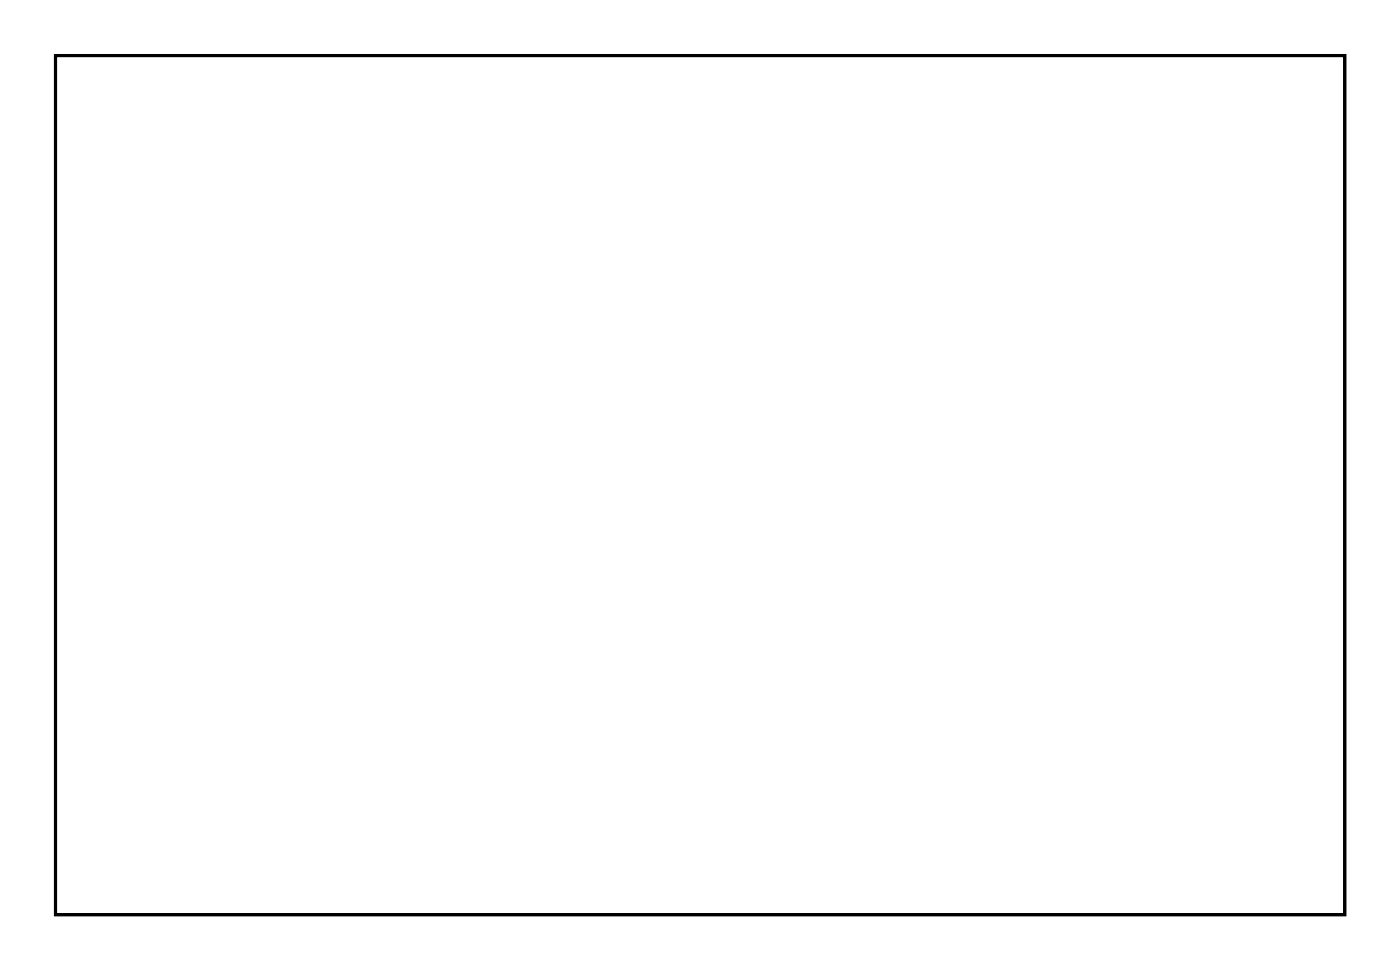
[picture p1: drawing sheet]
<svg xmlns="http://www.w3.org/2000/svg" width="92mm" height="63mm" viewBox="0 0 92 63" stroke-linecap="round" stroke-linejoin="round" font-family="sans-serif">
<path d="M3.6 3.6h84.5v56.3h-84.5z" fill="none" stroke="#000" stroke-width=".2"/>
<path d="M3.6 3.6h84.5v56.3h-84.5z" fill="none" stroke="#000" stroke-width=".07"/>
<circle cx="66.6" cy="49.8" r=".7" fill="#fff"/>
<circle cx="66.6" cy="49.8" r=".7" fill="none" stroke="#fff" stroke-width=".76" stroke-linecap="butt"/>
<circle cx="60.1" cy="49.8" r=".7" fill="#fff"/>
<circle cx="60.1" cy="49.8" r=".7" fill="none" stroke="#fff" stroke-width=".76" stroke-linecap="butt"/>
<circle cx="66.6" cy="54.3" r=".7" fill="#fff"/>
<circle cx="66.6" cy="54.3" r=".7" fill="none" stroke="#fff" stroke-width=".76" stroke-linecap="butt"/>
<circle cx="60.1" cy="54.3" r=".7" fill="#fff"/>
<circle cx="60.1" cy="54.3" r=".7" fill="none" stroke="#fff" stroke-width=".76" stroke-linecap="butt"/>
<circle cx="51.4" cy="49.8" r=".7" fill="#fff"/>
<circle cx="51.4" cy="49.8" r=".7" fill="none" stroke="#fff" stroke-width=".76" stroke-linecap="butt"/>
<circle cx="44.9" cy="49.8" r=".7" fill="#fff"/>
<circle cx="44.9" cy="49.8" r=".7" fill="none" stroke="#fff" stroke-width=".76" stroke-linecap="butt"/>
<circle cx="51.4" cy="54.3" r=".7" fill="#fff"/>
<circle cx="51.4" cy="54.3" r=".7" fill="none" stroke="#fff" stroke-width=".76" stroke-linecap="butt"/>
<circle cx="44.9" cy="54.3" r=".7" fill="#fff"/>
<circle cx="44.9" cy="54.3" r=".7" fill="none" stroke="#fff" stroke-width=".76" stroke-linecap="butt"/>
<circle cx="36.2" cy="49.8" r=".7" fill="#fff"/>
<circle cx="36.2" cy="49.8" r=".7" fill="none" stroke="#fff" stroke-width=".76" stroke-linecap="butt"/>
<circle cx="29.7" cy="49.8" r=".7" fill="#fff"/>
<circle cx="29.7" cy="49.8" r=".7" fill="none" stroke="#fff" stroke-width=".76" stroke-linecap="butt"/>
<circle cx="36.2" cy="54.3" r=".7" fill="#fff"/>
<circle cx="36.2" cy="54.3" r=".7" fill="none" stroke="#fff" stroke-width=".76" stroke-linecap="butt"/>
<circle cx="29.7" cy="54.3" r=".7" fill="#fff"/>
<circle cx="29.7" cy="54.3" r=".7" fill="none" stroke="#fff" stroke-width=".76" stroke-linecap="butt"/>
<circle cx="20.9" cy="49.8" r=".7" fill="#fff"/>
<circle cx="20.9" cy="49.8" r=".7" fill="none" stroke="#fff" stroke-width=".76" stroke-linecap="butt"/>
<circle cx="14.4" cy="49.8" r=".7" fill="#fff"/>
<circle cx="14.4" cy="49.8" r=".7" fill="none" stroke="#fff" stroke-width=".76" stroke-linecap="butt"/>
<circle cx="20.9" cy="54.3" r=".7" fill="#fff"/>
<circle cx="20.9" cy="54.3" r=".7" fill="none" stroke="#fff" stroke-width=".76" stroke-linecap="butt"/>
<circle cx="14.4" cy="54.3" r=".7" fill="#fff"/>
<circle cx="14.4" cy="54.3" r=".7" fill="none" stroke="#fff" stroke-width=".76" stroke-linecap="butt"/>
<circle cx="64.1" cy="34.6" r=".6" fill="#fff"/>
<circle cx="64.1" cy="34.6" r=".6" fill="none" stroke="#fff" stroke-width=".65" stroke-linecap="butt"/>
<path d="M63.5 34h1.2v1.2h-1.2z" fill="#fff"/>
<path d="M63.5 34h1.2v1.2h-1.2z" fill="none" stroke="#fff" stroke-width=".65" stroke-linecap="butt"/>
<circle cx="64.1" cy="37.1" r=".6" fill="#fff"/>
<circle cx="64.1" cy="37.1" r=".6" fill="none" stroke="#fff" stroke-width=".65" stroke-linecap="butt"/>
<circle cx="48.9" cy="34.6" r=".6" fill="#fff"/>
<circle cx="48.9" cy="34.6" r=".6" fill="none" stroke="#fff" stroke-width=".65" stroke-linecap="butt"/>
<path d="M48.3 34h1.2v1.2h-1.2z" fill="#fff"/>
<path d="M48.3 34h1.2v1.2h-1.2z" fill="none" stroke="#fff" stroke-width=".65" stroke-linecap="butt"/>
<circle cx="48.9" cy="37.1" r=".6" fill="#fff"/>
<circle cx="48.9" cy="37.1" r=".6" fill="none" stroke="#fff" stroke-width=".65" stroke-linecap="butt"/>
<circle cx="33.6" cy="34.6" r=".6" fill="#fff"/>
<circle cx="33.6" cy="34.6" r=".6" fill="none" stroke="#fff" stroke-width=".65" stroke-linecap="butt"/>
<path d="M33 34h1.2v1.2h-1.2z" fill="#fff"/>
<path d="M33 34h1.2v1.2h-1.2z" fill="none" stroke="#fff" stroke-width=".65" stroke-linecap="butt"/>
<circle cx="33.6" cy="37.1" r=".6" fill="#fff"/>
<circle cx="33.6" cy="37.1" r=".6" fill="none" stroke="#fff" stroke-width=".65" stroke-linecap="butt"/>
<circle cx="18.4" cy="34.6" r=".6" fill="#fff"/>
<circle cx="18.4" cy="34.6" r=".6" fill="none" stroke="#fff" stroke-width=".65" stroke-linecap="butt"/>
<path d="M17.8 34h1.2v1.2h-1.2z" fill="#fff"/>
<path d="M17.8 34h1.2v1.2h-1.2z" fill="none" stroke="#fff" stroke-width=".65" stroke-linecap="butt"/>
<circle cx="18.4" cy="37.1" r=".6" fill="#fff"/>
<circle cx="18.4" cy="37.1" r=".6" fill="none" stroke="#fff" stroke-width=".65" stroke-linecap="butt"/>
<path d="M81.1 11h1.5v1.5h-1.5z" fill="#fff"/>
<path d="M81.1 11h1.5v1.5h-1.5z" fill="none" stroke="#fff" stroke-width=".76" stroke-linecap="butt"/>
<circle cx="81.9" cy="11.7" r=".74" fill="#fff"/>
<circle cx="81.9" cy="11.7" r=".74" fill="none" stroke="#fff" stroke-width=".76" stroke-linecap="butt"/>
<circle cx="84.4" cy="11.7" r=".74" fill="#fff"/>
<circle cx="84.4" cy="11.7" r=".74" fill="none" stroke="#fff" stroke-width=".76" stroke-linecap="butt"/>
</svg>
